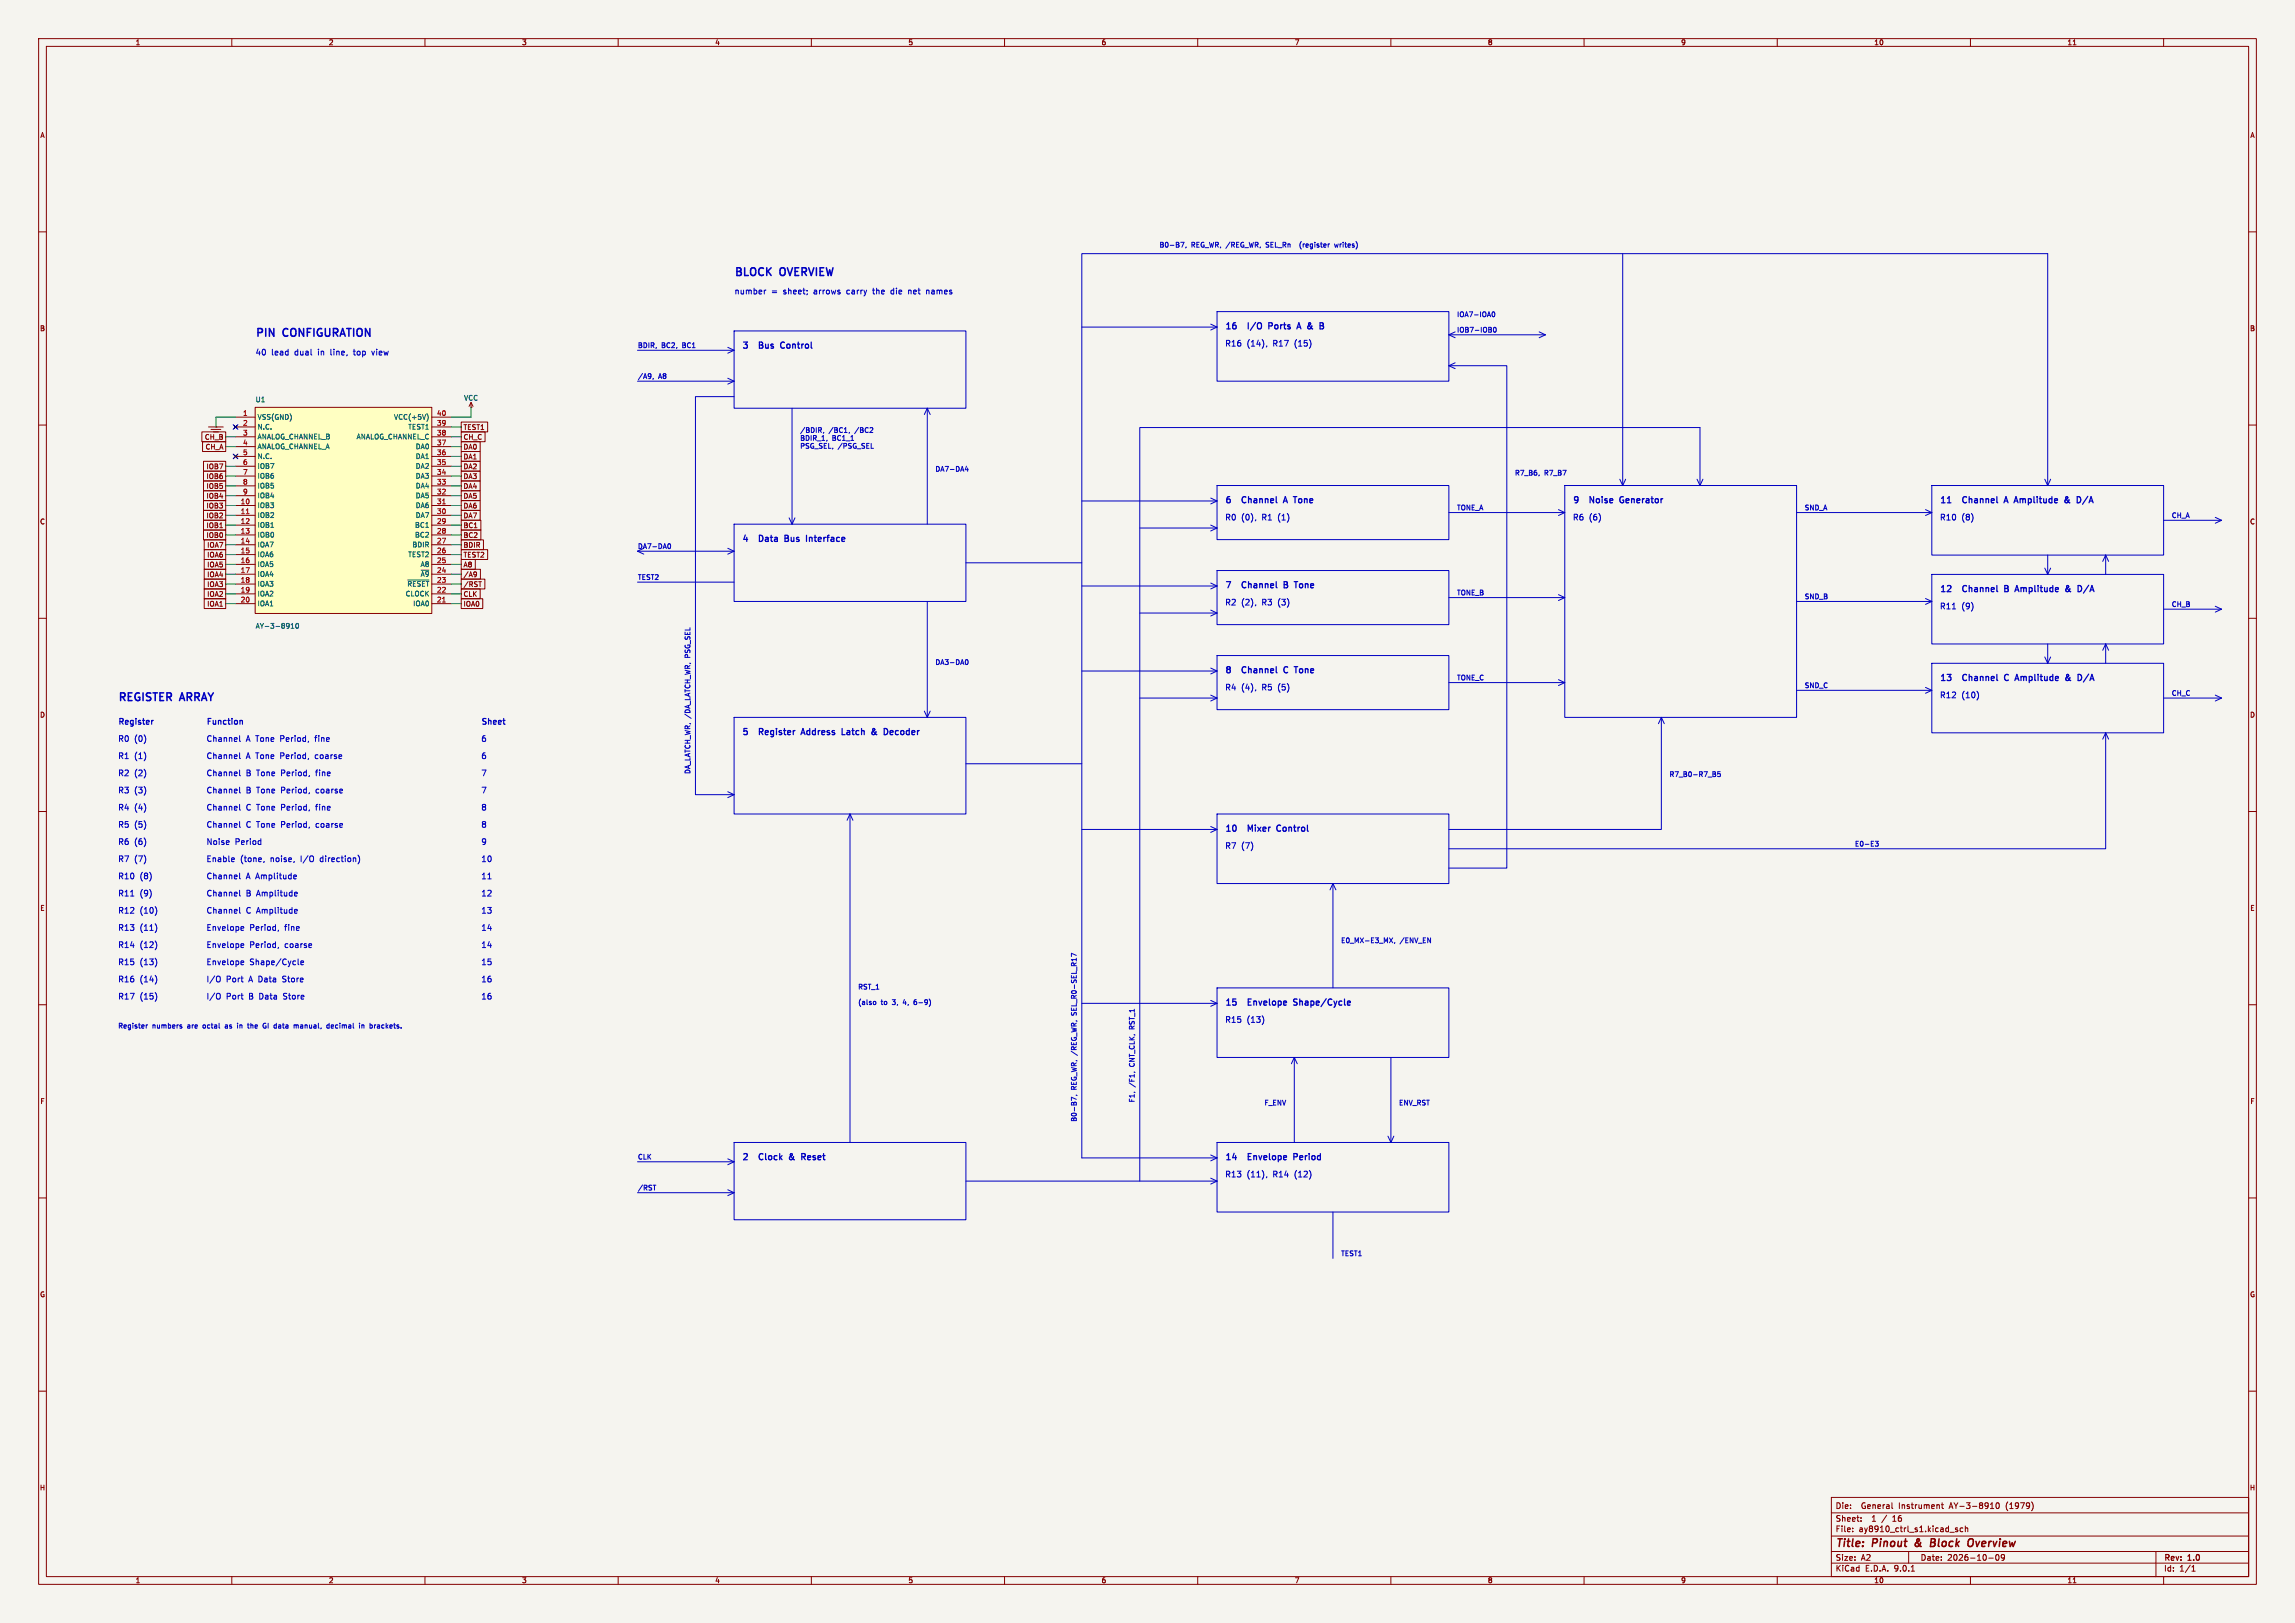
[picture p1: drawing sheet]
<svg xmlns="http://www.w3.org/2000/svg" width="594mm" height="420mm" viewBox="0 0 594 420" stroke-linecap="round" stroke-linejoin="round" font-family="sans-serif">
<defs><g id="words">
<g font-size="2.8" fill="#0000c2">
<text x="190" y="72">BLOCK</text>
<text x="202" y="72">OVERVIEW</text>
<text x="66" y="87.7">PIN</text>
<text x="73.4" y="87.7">CONFIGURATION</text>
<text x="30.5" y="182">REGISTER</text>
<text x="46.8" y="182">ARRAY</text>
</g>
<g font-size="2.8" fill="#840000">
<text x="475" y="400.9">Title:</text>
<text x="484.7" y="400.9">Pinout</text>
<text x="496.5" y="400.9">&amp;</text>
<text x="501.3" y="400.9">Block</text>
<text x="511.8" y="400.9">Overview</text>
</g>
<g font-size="2.2" fill="#0000c2">
<text x="317" y="85.7">16</text>
<text x="323.8" y="85.7">I/O</text>
<text x="329.7" y="85.7">Ports</text>
<text x="337.8" y="85.7">A</text>
<text x="341.1" y="85.7">&amp;</text>
<text x="192" y="90.7">3</text>
<text x="197.2" y="90.7">Bus</text>
<text x="203.4" y="90.7">Control</text>
<text x="317" y="130.7">6</text>
<text x="322.2" y="130.7">Channel</text>
<text x="333.7" y="130.7">A</text>
<text x="336.9" y="130.7">Tone</text>
<text x="407" y="130.7">9</text>
<text x="412.2" y="130.7">Noise</text>
<text x="420.7" y="130.7">Generator</text>
<text x="502" y="130.7">11</text>
<text x="508.8" y="130.7">Channel</text>
<text x="520.2" y="130.7">A</text>
<text x="523.5" y="130.7">Amplitude</text>
<text x="537" y="130.7">&amp;</text>
<text x="540.9" y="130.7">D/A</text>
<text x="192" y="140.7">4</text>
<text x="197.2" y="140.7">Data</text>
<text x="204.5" y="140.7">Bus</text>
<text x="210.7" y="140.7">Interface</text>
<text x="317" y="152.7">7</text>
<text x="322.2" y="152.7">Channel</text>
<text x="333.7" y="152.7">B</text>
<text x="337.2" y="152.7">Tone</text>
<text x="502" y="153.7">12</text>
<text x="508.8" y="153.7">Channel</text>
<text x="520.2" y="153.7">B</text>
<text x="523.7" y="153.7">Amplitude</text>
<text x="537.3" y="153.7">&amp;</text>
<text x="541.1" y="153.7">D/A</text>
<text x="317" y="174.7">8</text>
<text x="322.2" y="174.7">Channel</text>
<text x="333.7" y="174.7">C</text>
<text x="337.2" y="174.7">Tone</text>
<text x="502" y="176.7">13</text>
<text x="508.8" y="176.7">Channel</text>
<text x="520.2" y="176.7">C</text>
<text x="523.7" y="176.7">Amplitude</text>
<text x="537.3" y="176.7">&amp;</text>
<text x="541.1" y="176.7">D/A</text>
<text x="192" y="190.7">5</text>
<text x="197.2" y="190.7">Register</text>
<text x="208.9" y="190.7">Address</text>
<text x="219.9" y="190.7">Latch</text>
<text x="228.3" y="190.7">&amp;</text>
<text x="232.1" y="190.7">Decoder</text>
<text x="317" y="215.7">10</text>
<text x="323.8" y="215.7">Mixer</text>
<text x="331.9" y="215.7">Control</text>
<text x="317" y="260.7">15</text>
<text x="323.8" y="260.7">Envelope</text>
<text x="336.2" y="260.7">Shape/Cycle</text>
<text x="192" y="300.7">2</text>
<text x="197.2" y="300.7">Clock</text>
<text x="205.7" y="300.7">&amp;</text>
<text x="209.5" y="300.7">Reset</text>
<text x="317" y="300.7">14</text>
<text x="323.8" y="300.7">Envelope</text>
<text x="336.2" y="300.7">Period</text>
</g>
<g font-size="2.1" fill="#0000c2">
<text x="190" y="76.4">number</text>
<text x="199.6" y="76.4">=</text>
<text x="202.7" y="76.4">sheet;</text>
<text x="210.8" y="76.4">arrows</text>
<text x="219.4" y="76.4">carry</text>
<text x="226.4" y="76.4">the</text>
<text x="231.2" y="76.4">die</text>
<text x="235.8" y="76.4">net</text>
<text x="240.6" y="76.4">names</text>
<text x="317" y="89.9">R16</text>
<text x="322.7" y="89.9">(14),</text>
<text x="329.5" y="89.9">R17</text>
<text x="335.2" y="89.9">(15)</text>
<text x="66" y="92.2">40</text>
<text x="70.2" y="92.2">lead</text>
<text x="76.3" y="92.2">dual</text>
<text x="82.4" y="92.2">in</text>
<text x="85.8" y="92.2">line,</text>
<text x="92" y="92.2">top</text>
<text x="96.8" y="92.2">view</text>
<text x="317" y="134.9">R0</text>
<text x="321.2" y="134.9">(0),</text>
<text x="326.7" y="134.9">R1</text>
<text x="330.9" y="134.9">(1)</text>
<text x="407" y="134.9">R6</text>
<text x="411.2" y="134.9">(6)</text>
<text x="502" y="134.9">R10</text>
<text x="507.7" y="134.9">(8)</text>
<text x="317" y="156.9">R2</text>
<text x="321.2" y="156.9">(2),</text>
<text x="326.7" y="156.9">R3</text>
<text x="330.9" y="156.9">(3)</text>
<text x="502" y="157.9">R11</text>
<text x="507.7" y="157.9">(9)</text>
<text x="317" y="178.9">R4</text>
<text x="321.2" y="178.9">(4),</text>
<text x="326.7" y="178.9">R5</text>
<text x="330.9" y="178.9">(5)</text>
<text x="502" y="180.9">R12</text>
<text x="507.7" y="180.9">(10)</text>
<text x="30.5" y="187.9">Register</text>
<text x="53.3" y="187.9">Function</text>
<text x="124.5" y="187.9">Sheet</text>
<text x="30.5" y="196.6">R1</text>
<text x="30.5" y="192.2">R0</text>
<text x="34.7" y="196.6">(1)</text>
<text x="34.7" y="192.2">(0)</text>
<text x="53.3" y="196.6">Channel</text>
<text x="53.3" y="192.2">Channel</text>
<text x="63.6" y="196.6">A Tone</text>
<text x="63.6" y="192.2">A Tone</text>
<text x="72.7" y="196.6">Period,</text>
<text x="72.7" y="192.2">Period,</text>
<text x="81.8" y="196.6">coarse</text>
<text x="81.8" y="192.2">fine</text>
<text x="124.5" y="196.6">6</text>
<text x="124.5" y="192.2">6</text>
<text x="30.5" y="201.1">R2</text>
<text x="34.7" y="201.1">(2)</text>
<text x="53.3" y="201.1">Channel</text>
<text x="63.6" y="201.1">B Tone</text>
<text x="72.9" y="201.1">Period,</text>
<text x="82" y="201.1">fine</text>
<text x="124.5" y="201.1">7</text>
<text x="30.5" y="209.9">R4</text>
<text x="30.5" y="205.5">R3</text>
<text x="34.7" y="209.9">(4)</text>
<text x="34.7" y="205.5">(3)</text>
<text x="53.3" y="209.9">Channel</text>
<text x="53.3" y="205.5">Channel</text>
<text x="63.6" y="209.9">C Tone</text>
<text x="63.6" y="205.5">B Tone</text>
<text x="72.9" y="209.9">Period,</text>
<text x="72.9" y="205.5">Period,</text>
<text x="82" y="209.9">fine</text>
<text x="82" y="205.5">coarse</text>
<text x="124.5" y="209.9">8</text>
<text x="124.5" y="205.5">7</text>
<text x="30.5" y="214.4">R5</text>
<text x="34.7" y="214.4">(5)</text>
<text x="53.3" y="214.4">Channel</text>
<text x="63.6" y="214.4">C Tone</text>
<text x="72.9" y="214.4">Period,</text>
<text x="82" y="214.4">coarse</text>
<text x="124.5" y="214.4">8</text>
<text x="30.5" y="218.8">R6</text>
<text x="34.7" y="218.8">(6)</text>
<text x="53.3" y="218.8">Noise</text>
<text x="60.8" y="218.8">Period</text>
<text x="124.5" y="218.8">9</text>
<text x="317" y="219.9">R7</text>
<text x="321.2" y="219.9">(7)</text>
<text x="30.5" y="227.7">R10</text>
<text x="30.5" y="223.3">R7</text>
<text x="34.7" y="223.3">(7)</text>
<text x="36.1" y="227.7">(8)</text>
<text x="53.3" y="227.7">Channel</text>
<text x="53.3" y="223.3">Enable</text>
<text x="62.1" y="223.3">(tone,</text>
<text x="63.6" y="227.7">A Amplitude</text>
<text x="70" y="223.3">noise,</text>
<text x="78" y="223.3">I/O</text>
<text x="83.1" y="223.3">direction)</text>
<text x="124.5" y="227.7">11</text>
<text x="124.5" y="223.3">10</text>
<text x="30.5" y="232.2">R11</text>
<text x="36.1" y="232.2">(9)</text>
<text x="53.3" y="232.2">Channel</text>
<text x="63.6" y="232.2">B Amplitude</text>
<text x="124.5" y="232.2">12</text>
<text x="30.5" y="236.6">R12</text>
<text x="36.1" y="236.6">(10)</text>
<text x="53.3" y="236.6">Channel</text>
<text x="63.6" y="236.6">C Amplitude</text>
<text x="124.5" y="236.6">13</text>
<text x="30.5" y="245.5">R14</text>
<text x="30.5" y="241.1">R13</text>
<text x="36.1" y="245.5">(12)</text>
<text x="36.1" y="241.1">(11)</text>
<text x="53.3" y="245.5">Envelope</text>
<text x="53.3" y="241.1">Envelope</text>
<text x="64.6" y="245.5">Period,</text>
<text x="64.6" y="241.1">Period,</text>
<text x="73.7" y="245.5">coarse</text>
<text x="73.7" y="241.1">fine</text>
<text x="124.5" y="245.5">14</text>
<text x="124.5" y="241.1">14</text>
<text x="30.5" y="249.9">R15</text>
<text x="36.1" y="249.9">(13)</text>
<text x="53.3" y="249.9">Envelope</text>
<text x="64.6" y="249.9">Shape/Cycle</text>
<text x="124.5" y="249.9">15</text>
<text x="30.5" y="254.4">R16</text>
<text x="36.1" y="254.4">(14)</text>
<text x="53.3" y="254.4">I/O</text>
<text x="58.5" y="254.4">Port</text>
<text x="64.4" y="254.4">A Data</text>
<text x="73.4" y="254.4">Store</text>
<text x="124.5" y="254.4">16</text>
<text x="30.5" y="258.8">R17</text>
<text x="36.1" y="258.8">(15)</text>
<text x="53.3" y="258.8">I/O</text>
<text x="58.5" y="258.8">Port</text>
<text x="64.4" y="258.8">B Data</text>
<text x="73.6" y="258.8">Store</text>
<text x="124.5" y="258.8">16</text>
<text x="317" y="264.9">R15</text>
<text x="322.7" y="264.9">(13)</text>
<text x="317" y="304.9">R13</text>
<text x="322.7" y="304.9">(11),</text>
<text x="329.5" y="304.9">R14</text>
<text x="335.2" y="304.9">(12)</text>
</g>
<g font-size="2.1" fill="#840000">
<text x="475" y="394">Sheet:</text>
<text x="475" y="390.7">Die:</text>
<text x="481.8" y="390.7">General</text>
<text x="484.5" y="394">1</text>
<text x="487.3" y="394">/</text>
<text x="490.1" y="394">16</text>
<text x="491.6" y="390.7">Instrument</text>
<text x="504.8" y="390.7">AY-3-8910</text>
<text x="519.6" y="390.7">(1979)</text>
<text x="475" y="396.7">File:</text>
<text x="481.1" y="396.7">ay8910_ctrl_s1.kicad_sch</text>
<text x="475" y="406.9">KiCad</text>
<text x="475" y="404.1">Size:</text>
<text x="481.7" y="404.1">A2</text>
<text x="482.7" y="406.9">E.D.A.</text>
<text x="490.3" y="406.9">9.0.1</text>
<text x="497" y="404.1">Date:</text>
<text x="504" y="404.1">2026-10-09</text>
<text x="560" y="404.3">Rev:</text>
<text x="560" y="406.9">Id:</text>
<text x="564.1" y="406.9">1/1</text>
<text x="566.4" y="404.3">1.0</text>
</g>
<g font-size="1.8" fill="#840000">
<text x="35" y="11.9">1</text>
<text x="85" y="11.9">2</text>
<text x="135" y="11.9">3</text>
<text x="185" y="11.9">4</text>
<text x="235" y="11.9">5</text>
<text x="285" y="11.9">6</text>
<text x="335" y="11.9">7</text>
<text x="385" y="11.9">8</text>
<text x="435" y="11.9">9</text>
<text x="485" y="11.9">10</text>
<text x="535" y="11.9">11</text>
<text x="10.3" y="35.9">A</text>
<text x="582.3" y="35.9">A</text>
<text x="10.3" y="85.9">B</text>
<text x="582.3" y="85.9">B</text>
<text x="52.9" y="114">CH_B</text>
<text x="119.9" y="111.4">TEST1</text>
<text x="119.9" y="114">CH_C</text>
<text x="53.1" y="116.5">CH_A</text>
<text x="119.9" y="116.5">DA0</text>
<text x="119.9" y="119.1">DA1</text>
<text x="53.3" y="121.6">IOB7</text>
<text x="53.3" y="124.1">IOB6</text>
<text x="119.9" y="124.1">DA3</text>
<text x="119.9" y="121.6">DA2</text>
<text x="53.3" y="126.7">IOB5</text>
<text x="53.3" y="129.2">IOB4</text>
<text x="53.3" y="131.8">IOB3</text>
<text x="119.9" y="131.8">DA6</text>
<text x="119.9" y="129.2">DA5</text>
<text x="119.9" y="126.7">DA4</text>
<text x="10.3" y="135.9">C</text>
<text x="53.3" y="134.3">IOB2</text>
<text x="53.3" y="136.8">IOB1</text>
<text x="119.9" y="136.8">BC1</text>
<text x="119.9" y="134.3">DA7</text>
<text x="582.3" y="135.9">C</text>
<text x="53.3" y="139.4">IOB0</text>
<text x="53.5" y="141.9">IOA7</text>
<text x="119.9" y="139.4">BC2</text>
<text x="119.9" y="141.9">BDIR</text>
<text x="53.5" y="144.5">IOA6</text>
<text x="53.5" y="147">IOA5</text>
<text x="53.5" y="149.5">IOA4</text>
<text x="119.9" y="147">A8</text>
<text x="119.9" y="144.5">TEST2</text>
<text x="119.9" y="149.5">/A9</text>
<text x="53.5" y="152.1">IOA3</text>
<text x="53.5" y="154.6">IOA2</text>
<text x="119.9" y="154.6">CLK</text>
<text x="119.9" y="152.1">/RST</text>
<text x="53.5" y="157.2">IOA1</text>
<text x="119.9" y="157.2">IOA0</text>
<text x="10.3" y="185.9">D</text>
<text x="582.3" y="185.9">D</text>
<text x="10.3" y="235.9">E</text>
<text x="582.3" y="235.9">E</text>
<text x="10.3" y="285.9">F</text>
<text x="582.3" y="285.9">F</text>
<text x="10.3" y="335.9">G</text>
<text x="582.3" y="335.9">G</text>
<text x="10.2" y="385.9">H</text>
<text x="582.2" y="385.9">H</text>
<text x="35" y="409.9">1</text>
<text x="85" y="409.9">2</text>
<text x="135" y="409.9">3</text>
<text x="185" y="409.9">4</text>
<text x="235" y="409.9">5</text>
<text x="285" y="409.9">6</text>
<text x="335" y="409.9">7</text>
<text x="385" y="409.9">8</text>
<text x="435" y="409.9">9</text>
<text x="485" y="409.9">10</text>
<text x="535" y="409.9">11</text>
</g>
<g font-size="1.8" fill="#0000c2">
<text x="300" y="64.3">B0-B7,</text>
<text x="308.3" y="64.3">REG_WR, /REG_WR,</text>
<text x="327.9" y="64.3">SEL_Rn</text>
<text x="337.1" y="64.3">(register</text>
<text x="346.3" y="64.3">writes)</text>
<text x="377" y="82.3">IOA7-IOA0</text>
<text x="377" y="86.3">IOB7-IOB0</text>
<text x="165" y="90.3">BDIR,</text>
<text x="171.2" y="90.3">BC2,</text>
<text x="176.7" y="90.3">BC1</text>
<text x="165" y="98.3">/A9,</text>
<text x="170.4" y="98.3">A8</text>
<text x="207" y="112.2">/BDIR,</text>
<text x="214.5" y="112.2">/BC1,</text>
<text x="221.4" y="112.2">/BC2</text>
<text x="207" y="114.3">BDIR_1,</text>
<text x="207" y="116.3">PSG_SEL,</text>
<text x="215.4" y="114.3">BC1_1</text>
<text x="216.9" y="116.3">/PSG_SEL</text>
<text x="242" y="122.3">DA7-DA4</text>
<text x="392" y="123.3">R7_B6,</text>
<text x="399.7" y="123.3">R7_B7</text>
<text x="377" y="132.3">TONE_A</text>
<text x="467" y="132.3">SND_A</text>
<text x="562" y="134.3">CH_A</text>
<text x="165" y="142.3">DA7-DA0</text>
<text x="165" y="150.3">TEST2</text>
<text x="377" y="154.3">TONE_B</text>
<text x="467" y="155.3">SND_B</text>
<text x="562" y="157.3">CH_B</text>
<text x="178.9" y="170.1" transform="rotate(-90 178.9 170.1)">PSG_SEL</text>
<text x="242" y="172.3">DA3-DA0</text>
<text x="377" y="176.3">TONE_C</text>
<text x="467" y="178.3">SND_C</text>
<text x="562" y="180.3">CH_C</text>
<text x="178.9" y="200.4" transform="rotate(-90 178.9 200.4)">DA_LATCH_WR, /DA_LATCH_WR,</text>
<text x="432" y="201.3">R7_B0-R7_B5</text>
<text x="480" y="219.3">E0-E3</text>
<text x="347" y="244.3">E0_MX-E3_MX,</text>
<text x="362.3" y="244.3">/ENV_EN</text>
<text x="222" y="256.3">RST_1</text>
<text x="222" y="260.3">(also</text>
<text x="228" y="260.3">to</text>
<text x="231.1" y="260.3">3,</text>
<text x="234" y="260.3">4,</text>
<text x="237" y="260.3">6-9)</text>
<text x="278.9" y="262.4" transform="rotate(-90 278.9 262.4)">SEL_R0-SEL_R17</text>
<text x="30.5" y="266.3">Register</text>
<text x="39.4" y="266.3">numbers</text>
<text x="48.6" y="266.3">are</text>
<text x="52.8" y="266.3">octal</text>
<text x="58.7" y="266.3">as</text>
<text x="62.1" y="266.3">in</text>
<text x="65" y="266.3">the</text>
<text x="69.2" y="266.3">GI data</text>
<text x="77.5" y="266.3">manual,</text>
<text x="86.3" y="266.3">decimal</text>
<text x="94.9" y="266.3">in</text>
<text x="97.8" y="266.3">brackets.</text>
<text x="293.9" y="266" transform="rotate(-90 293.9 266)">RST_1</text>
<text x="293.9" y="275.9" transform="rotate(-90 293.9 275.9)">CNT_CLK,</text>
<text x="293.9" y="281.3" transform="rotate(-90 293.9 281.3)">/F1,</text>
<text x="278.9" y="282.1" transform="rotate(-90 278.9 282.1)">REG_WR, /REG_WR,</text>
<text x="293.9" y="285.4" transform="rotate(-90 293.9 285.4)">F1,</text>
<text x="327.2" y="286.3">F_ENV</text>
<text x="362" y="286.3">ENV_RST</text>
<text x="278.9" y="290.4" transform="rotate(-90 278.9 290.4)">B0-B7,</text>
<text x="165" y="300.3">CLK</text>
<text x="165" y="308.3">/RST</text>
<text x="347" y="325.3">TEST1</text>
</g>
<g font-size="1.8" fill="#a90000">
<text x="62.8" y="107.7">1</text>
<text x="113" y="107.7">40</text>
<text x="62.8" y="110.2">2</text>
<text x="62.8" y="112.8">3</text>
<text x="113" y="110.2">39</text>
<text x="113" y="112.8">38</text>
<text x="62.8" y="115.3">4</text>
<text x="62.8" y="117.9">5</text>
<text x="113" y="115.3">37</text>
<text x="113" y="117.9">36</text>
<text x="62.8" y="120.4">6</text>
<text x="62.8" y="122.9">7</text>
<text x="62.8" y="125.5">8</text>
<text x="113" y="120.4">35</text>
<text x="113" y="122.9">34</text>
<text x="113" y="125.5">33</text>
<text x="62.2" y="130.6">10</text>
<text x="62.8" y="128">9</text>
<text x="113" y="128">32</text>
<text x="113" y="130.6">31</text>
<text x="62.2" y="133.1">11</text>
<text x="62.2" y="135.6">12</text>
<text x="113" y="133.1">30</text>
<text x="113" y="135.6">29</text>
<text x="62.2" y="138.2">13</text>
<text x="62.2" y="140.7">14</text>
<text x="62.2" y="143.3">15</text>
<text x="113" y="138.2">28</text>
<text x="113" y="140.7">27</text>
<text x="113" y="143.3">26</text>
<text x="62.2" y="145.8">16</text>
<text x="62.2" y="148.3">17</text>
<text x="113" y="145.8">25</text>
<text x="113" y="148.3">24</text>
<text x="62.2" y="150.9">18</text>
<text x="62.2" y="153.4">19</text>
<text x="62.2" y="156">20</text>
<text x="113" y="150.9">23</text>
<text x="113" y="153.4">22</text>
<text x="113" y="156">21</text>
</g>
<g font-size="1.8" fill="#006464">
<text x="66" y="104.3">U1</text>
<text x="120" y="103.9">VCC</text>
<text x="66.5" y="108.8">VSS(GND)</text>
<text x="66.5" y="111.4">N.C.</text>
<text x="66.5" y="113.9">ANALOG_CHANNEL_B</text>
<text x="92.2" y="113.9">ANALOG_CHANNEL_C</text>
<text x="101.9" y="108.8">VCC(+5V)</text>
<text x="105.5" y="111.4">TEST1</text>
<text x="66.5" y="116.4">ANALOG_CHANNEL_A</text>
<text x="66.5" y="119">N.C.</text>
<text x="107.5" y="116.4">DA0</text>
<text x="107.5" y="119">DA1</text>
<text x="66.5" y="121.5">IOB7</text>
<text x="66.5" y="124.1">IOB6</text>
<text x="107.5" y="121.5">DA2</text>
<text x="107.5" y="124.1">DA3</text>
<text x="66.5" y="126.6">IOB5</text>
<text x="66.5" y="129.1">IOB4</text>
<text x="66.5" y="131.7">IOB3</text>
<text x="107.5" y="126.6">DA4</text>
<text x="107.5" y="129.1">DA5</text>
<text x="107.5" y="131.7">DA6</text>
<text x="66.5" y="134.2">IOB2</text>
<text x="66.5" y="136.8">IOB1</text>
<text x="107.3" y="136.8">BC1</text>
<text x="107.5" y="134.2">DA7</text>
<text x="66.5" y="139.3">IOB0</text>
<text x="66.5" y="141.8">IOA7</text>
<text x="106.6" y="141.8">BDIR</text>
<text x="107.3" y="139.3">BC2</text>
<text x="66.5" y="144.4">IOA6</text>
<text x="66.5" y="146.9">IOA5</text>
<text x="66.5" y="149.5">IOA4</text>
<text x="105.5" y="144.4">TEST2</text>
<text x="108.8" y="146.9">A8</text>
<text x="108.8" y="149.5">~{A9}</text>
<text x="66.5" y="152">IOA3</text>
<text x="66.5" y="154.5">IOA2</text>
<text x="104.9" y="154.5">CLOCK</text>
<text x="105.3" y="152">~{RESET}</text>
<text x="66.5" y="157.1">IOA1</text>
<text x="106.8" y="157.1">IOA0</text>
<text x="66" y="162.9">AY-3-8910</text>
</g>
</g></defs>
<path d="M0 0h594v420h-594z" fill="#f5f4ef" stroke="#f5f4ef" stroke-width=".26"/>
<g fill="none" stroke="#840000" stroke-width=".26">
<path d="M10 10h574v400h-574zM12 12h570v396h-570zM60 10v2M110 10v2M160 10v2M210 10v2M260 10v2M310 10v2M360 10v2M410 10v2M460 10v2M510 10v2"/>
<path d="M536.6 11.6h.7M560 10v2M10 60h2M582 60h2M10 110h2M582 110h2M10 160h2M582 160h2M10 210h2M582 210h2M10 260h2M582 260h2"/>
<path d="M10 310h2M582 310h2M10 360h2M582 360h2M474 387.5h108v20.5h-108zM474 397.5h108M474 391.5h108M479.5 396.2v.2M479.5 395.4v.2M481.7 393.5v.2M481.7 392.7v.2M489.7 390.3l.2 .1"/>
<path d="M502.5 389.4h.5M502.7 388.9v1.3l.3 .2M504.7 396.5h1.1M506.7 395.4h-.4l-.2 .2 .1 .2 .5 .1v.4h-.6M508 395.4h-.4l-.3 .3 .2 .6h.5M508.7 395.5l.5-.1 .1 1M508.7 394.9v1.5M515.2 390.4h.8M515.5 389.1l.1-.2v1.5M516.7 389l.3-.1a.8 .8 0 0 1 .5 .7 .8 .8 0 0 1-.5 .8l-.4-.6zM526.2 389.3v1M60 408v2"/>
<path d="M110 408v2M160 408v2M210 408v2M260 408v2M310 408v2M360 408v2M410 408v2M460 408v2M474 404.5h108M474 401.5h108M494 401.5v3M494.7 406.6h.8"/>
<path d="M510 408v2M514.7 403.2h1.2M516.7 402.4l.2-.1a.8 .8 0 0 1 .5 .7 .8 .8 0 0 1-.5 .8l-.4-.6zM518.8 402.9l-.3 .3-.4-.1-.1-.7 .5-.1 .3 .3-.1 .8-.2 .3-.4 .1M536.6 409.6h.7M558 401.5v6.5M560 408v2M567.3 406.6h.9M567.3 405.5l.4-.4v1.5"/>
</g>
<path d="M495.8 399.3l-.1 .5 .1 .3M499.8 399.1h.6M500.4 399.1l.3 .1M500.6 398.2h-.7l-.3 2 1-.1M500.6 399.1h-.2M510 398.2l.5 .1a1.36 1.36 0 0 1-.4 1.9" fill="none" stroke="#840000" stroke-width=".4"/>
<path d="M66 105.4h45.8v53.4h-45.8z" fill="#ffffc2"/>
<g fill="none" stroke="#840000" stroke-width=".26">
<path d="M52.2 111.8h6.2v2.5h-6.2zM52.4 114.3h6v2.5h-6zM52.7 119.4h5.7v2.5h-5.7zM54 110.5h3.8M54.6 111.1h2.5M55.2 111.8h1.3M55.9 110.5h.1M60.6 110.1l.7 .8M60.6 117.7l.7 .8M61 108h5M61 110.5h5M61 113h5"/>
<path d="M61 115.6h5M61 118.1h5M61.3 110.1l-.7 .8M61.3 117.7l-.7 .8M66 105.4h45.8v53.4h-45.8zM111.8 108h5M111.8 110.5h5M111.8 113h5M111.8 115.6h5M111.8 118.1h5M119.4 114.3h4.9v2.5h-4.9zM119.4 109.2h6.8v2.6h-6.8z"/>
<path d="M119.4 119.4h4.9v2.5h-4.9zM119.4 116.8h4.9v2.6h-4.9zM119.4 111.8h6.2v2.5h-6.2zM121.4 105.2l.5-1.1 .5 1.1M121.9 105.4h.1M121.9 104.1v1.3M52.7 121.9h5.7v2.6h-5.7zM52.7 124.5h5.7v2.5h-5.7zM52.7 127h5.7v2.5h-5.7zM52.7 132.1h5.7v2.5h-5.7zM52.7 129.5h5.7v2.6h-5.7zM52.7 134.6h5.7v2.6h-5.7z"/>
<path d="M52.7 137.2h5.7v2.5h-5.7zM52.9 139.7h5.5v2.5h-5.5zM61 120.7h5M61 123.2h5M61 125.7h5M61 128.3h5M61 130.8h5M61 133.4h5M61 135.9h5M61 138.4h5M111.8 120.7h5M111.8 123.2h5"/>
<path d="M111.8 125.7h5M111.8 128.3h5M111.8 130.8h5M111.8 133.4h5M111.8 135.9h5M111.8 138.4h5M119.4 137.2h5.1v2.5h-5.1zM119.4 134.6h5.1v2.6h-5.1zM119.4 121.9h4.9v2.6h-4.9zM119.4 139.7h5.7v2.5h-5.7zM119.4 132.1h4.9v2.5h-4.9zM119.4 129.5h4.9v2.6h-4.9z"/>
<path d="M119.4 127h4.9v2.5h-4.9zM119.4 124.5h4.9v2.5h-4.9zM52.9 142.2h5.5v2.6h-5.5zM52.9 144.8h5.5v2.5h-5.5zM52.9 147.3h5.5v2.6h-5.5zM52.9 149.9h5.5v2.5h-5.5zM52.9 152.4h5.5v2.5h-5.5zM52.9 154.9h5.5v2.6h-5.5zM61 141h5M61 143.5h5M61 146.1h5M61 148.6h5"/>
<path d="M61 151.1h5M61 153.7h5M61 156.2h5M111.8 141h5M111.8 143.5h5M111.8 146.1h5M111.8 148.6h5M111.8 151.1h5M111.8 153.7h5M111.8 156.2h5M119.4 152.4h4.9v2.5h-4.9zM119.4 149.9h6.1v2.5h-6.1z"/>
<path d="M119.4 144.8h3.6v2.5h-3.6zM119.4 142.2h6.8v2.6h-6.8zM119.4 154.9h5.5v2.6h-5.5zM119.4 147.3h4.9v2.6h-4.9zM122.9 148l.4 .2v.8l-.3 .3M123.3 148.5l-.4 .3M123.9 150.5h.7"/>
</g>
<path d="M63.7 132.9h.8M114.5 130.4h.8M114.5 155.8h.8" fill="none" stroke="#a90000" stroke-width=".26"/>
<path d="M110.5 107.1a1.46 1.46 0 0 1 0 1.9M105.5 150.1h5.5M75.3 162.6h.8M75.3 161.7l.4-.4v1.3M76.7 161.4l.2-.1a.62 .62 0 0 1 .4 .7 .62 .62 0 0 1-.6 .5l-.1-.4z" fill="none" stroke="#006464" stroke-width=".26"/>
<g fill="none" stroke="#0000c2" stroke-width=".26">
<path d="M197.8 75.1v1M198.2 75.1l-.4 .3M235.2 75.1v1M235.2 75.1v.1M239.8 75.1v1M240 75.1l-.2 .1M305.6 62.7h.9l-.6 1.3M307 63.9l-.1 .3M336.6 62.9v1.2M345.4 63.1l.2 .9 .3-.6M420 65.6v60M165 90.6h25"/>
<path d="M165 98.6h25M169.1 97.9l-.1 .3M188.4 89.9l1.6 .7M188.4 97.9l1.6 .7M190 85.6h60v20h-60zM190 90.6l-1.6 .8M190 98.6l-1.6 .8M280 84.6h35M313.4 83.9l1.6 .7M315 80.6h60v18h-60zM315 84.6l-1.6 .8M327.9 89.5l-.2 .3"/>
<path d="M375 94.6h15v130h-15M375 94.6l1.6 .8M375 86.6h25M375 86.6l1.6 .8M376.6 93.9l-1.6 .7M376.6 85.9l-1.6 .7M386.2 81.2l.3-.5a.62 .62 0 0 1 .4 .7 .62 .62 0 0 1-.5 .5l-.2-.4M386.7 84.8l.1-.1a.62 .62 0 0 1 .5 .7 .62 .62 0 0 1-.6 .5l-.2-.4zM398.4 85.9l1.6 .7M400 86.6l-1.6 .8M190 102.6h-10v103h10M205 105.6v30"/>
<path d="M213.2 111.9l-.1 .2M219.9 111.9l-.2 .2M225.5 116h.6M225.8 110.7v.5l-.7 .7h.8M240 105.6v30M240 105.6l.8 1.7M240 105.6l-.8 1.7M190 135.6h60v20h-60zM204.2 134l.8 1.6M205.8 134l-.8 1.6M250.1 120.6l-.3 .9h.8M250.4 121.1v.9"/>
<path d="M280 129.6h35M295 136.6h20M313.4 128.9l1.6 .7M313.4 135.9l1.6 .7M315 125.6h60v14h-60zM315 129.6l-1.6 .8M315 136.6l-1.6 .8M325 134.5l-.1 .3M375 132.6h30M398.4 122.9l-.1 .2M403.4 131.9l1.6 .7M405 125.6h60v60h-60z"/>
<path d="M405 132.6l-1.6 .8M419.2 124l.8 1.6M420.8 124l-.8 1.6M439.2 124l.8 1.6M440 125.6v-15h-145v195M440.8 124l-.8 1.6M465 132.6h35M498.4 131.9l1.6 .7M500 125.6h60v18h-60zM500 132.6l-1.6 .8M529.2 124l.8 1.6M530 125.6v-60h-250v234h35"/>
<path d="M530.8 124l-.8 1.6M560 134.6h15M573.4 133.9l1.6 .7M575 134.6l-1.6 .8M165 150.6h25M173 140.8l.1-.1a.62 .62 0 0 1 .5 .7 .62 .62 0 0 1-.6 .5v-.1M188.4 141.9l1.6 .7M190 142.6h-25l1.6 .8M190 142.6l-1.6 .8M240 155.6v30M250 145.6h30M280 151.6h35"/>
<path d="M295 158.6h20M313.4 157.9l1.6 .7M313.4 150.9l1.6 .7M315 147.6h60v14h-60zM315 158.6l-1.6 .8M315 151.6l-1.6 .8M325 156.5l-.1 .3M375 154.6h30M403.4 153.9l1.6 .7M405 154.6l-1.6 .8M465 155.6h35M498.4 154.9l1.6 .7"/>
<path d="M500 148.6h60v18h-60zM500 155.6l-1.6 .8M505.3 157.6h.9M529.2 147l.8 1.6M530 143.6v5M530.8 147l-.8 1.6M545 143.6l-.8 1.7M545 143.6l.8 1.7M545 143.6v5M560 157.6h15M573.4 156.9l1.6 .7M575 157.6l-1.6 .8"/>
<path d="M250 170.8l.1-.1a.62 .62 0 0 1 .5 .7 .62 .62 0 0 1-.6 .5v-.1M280 173.6h35M313.4 172.9l1.6 .7M313.4 179.9l1.6 .7M315 169.6h60v14h-60zM315 173.6l-1.6 .8M325 178.5l-.1 .3M375 176.6h30M403.4 175.9l1.6 .7M405 176.6l-1.6 .8M465 178.6h35M498.4 177.9l1.6 .7"/>
<path d="M500 171.6h60v18h-60zM500 178.6l-1.6 .8M512 179.3l.1 .6-.1 .8M529.2 170l.8 1.6M530 166.6v5M530.8 170l-.8 1.6M545 166.6l-.8 1.7M545 166.6v5M545 166.6l.8 1.7M573.4 179.9l1.6 .7M62 190.4v1.3l.2 .2M62 194.8v1.3l.2 .2"/>
<path d="M62 199.3v1.2l.2 .3M79.9 191.8l-.1 .2M79.9 196.2l-.1 .3M190 185.6h60v25h-60zM239.2 184l.8 1.6M240.8 184l-.8 1.6M250 197.6h30M295 180.6h20M315 180.6l-1.6 .8M430 185.6v29h-55M430 185.6l.8 1.7M430 185.6l-.8 1.7"/>
<path d="M443.9 199.8v.4M445.2 199.7h-.6v.6l.6-.1v.6h-.6M545 189.6v30h-170M545 189.6l-.8 1.7M545 189.6l.8 1.7M560 180.6h15M575 180.6l-1.6 .8M62 203.7v1.3l.2 .2M62 208.2v1.2l.2 .3M62 212.6v1.3l.2 .2M67.4 217.5l.1 .1M67.5 217v1.5"/>
<path d="M67.5 218.5h-.1M80.1 200.7l-.1 .2M80.1 205.1l-.1 .2M80.1 209.6l-.1 .2M80.1 214l-.1 .2M188.4 204.9l1.6 .7M190 205.6l-1.6 .8M220 210.6v85M220 210.6l.8 1.7M220 210.6l-.8 1.7M280 214.6h35M313.4 213.9l1.6 .7"/>
<path d="M315 210.6h60v18h-60zM315 214.6l-1.6 .8M443.8 200.3l.3 .2-.3 .5M485.4 217.7h.7l-.4 .5 .4 .1v.5l-.7 .1M33.8 231.9h.9M40.4 235l.2 .6-.2 .9M40.4 239.5l.2 .6-.2 .8M60.4 222l.3 .3-.8 .2M60.6 222.9l-.2 .1M62 234.8v1.3l.2 .2M62 225.9v1.3l.2 .2M62 230.4v1.3l.2 .2"/>
<path d="M62.6 239.8h.4l.1 .3-.7 .2M68.4 222.9l-.2 .3M76.1 227.4h.6M76.1 226.5l.4-.1 .2 .4-.7 .1M76.2 222.9l-.1 .2M76.3 236.2h.6M76.3 235.4l.4-.1 .2 .4-.7 .1M76.3 230.9h.4l.2 .3-.7 .2M76.3 231.8h.6M92.7 221.3a1.72 1.72 0 0 1 0 2.3M126.3 227.4h.8M345 228.6v27"/>
<path d="M345 228.6l-.8 1.7M345 228.6l.8 1.7M40.4 257.3l.2 .5-.2 .9M40.4 243.9l.2 .6-.2 .9M40.4 248.4l.2 .5-.2 .9M40.4 252.8l.2 .6-.2 .8M56.7 257l.3 .5-.1 .8-.2 .2M56.7 252.6l.3 .5-.1 .8-.2 .2M62.6 248.7h.4l.1 .3-.7 .2M62.6 244.2l.4 .1 .1 .3-.7 .1M63 249.6l-.4 .1M63 245.1l-.4 .1"/>
<path d="M63 240.7l-.4 .1M72.1 240.7l-.2 .3M72.1 245.1l-.2 .3M77.2 248.2v1.2l.2 .3M77.9 249.2l.7-.2-.1-.3h-.4l-.2 .2v.7h.6M80.6 244.3l.1 .3-.8 .1M226.3 259.1l.4 .3-.1 .4-.3 .2M240.7 258.8l.1 .6-.1 .8M278.6 247.2l-1.3-.5v.8M280 259.6h35M313.4 258.9l1.6 .7M315 255.6h60v18h-60z"/>
<path d="M315 259.6l-1.6 .8M359.6 242.7l.9 1.3M360.5 242.7l-.9 1.3M361 243.9l-.1 .3M37.8 265.2v.9M38.2 265.2l-.4 .3M46.7 265.2l.3 .1M46.7 265.6l.4 .3-.4 .2M61.5 264.8v.1M61.5 265.2v.9M64 265.2h.5M64.2 264.8v1.1l.3 .2"/>
<path d="M68.6 265.5h.3M68.7 264.8a.61 .61 0 0 0-.6 .7 .61 .61 0 0 0 .7 .5M76.2 265.3l.3-.1 .2 .2M76.7 265.4v.7M77.1 265.3l-.3-.1-.1 .2M85.2 265.3l-.4-.1-.2 .3 .1 .5h.5M85.2 264.8v1.3M93.1 264.8v.1M93.1 265.2v.9M93.7 265.3h.4l.1 .8M93.7 265.2v.9M96.9 265.2v.9"/>
<path d="M97.3 265.2l-.4 .3M293.5 277.4l.3 .1M327 263.3l.1 .6-.1 .8M335 273.6l-.8 1.7M335 273.6l.8 1.7M335 273.6v22M360 273.6v22M188.4 299.9l1.6 .7M190 295.6h60v20h-60zM278.5 283.4l.3 .1M278.6 284.5l-1.3-.6v.9M313.4 298.9l1.6 .7"/>
<path d="M315 295.6h60v18h-60zM315 299.6l-1.6 .8M359.2 294l.8 1.6M360.8 294l-.8 1.6M165 300.6h25M165 308.6h25M169 306.7h.8M188.4 307.9l1.6 .7M190 300.6l-1.6 .8M190 308.6l-1.6 .8M250 305.6h65M313.4 304.9l1.6 .7"/>
<path d="M315 305.6l-1.6 .8M327.9 304.5l-.2 .3M345 313.6v12"/>
</g>
<g fill="none" stroke="#009600" stroke-width=".26">
<path d="M58.4 113h2.6M58.4 115.6h2.6M61 108h-5.1v2.5M116.8 113h2.6M116.8 110.5h2.6M116.8 115.6h2.6M116.8 118.1h2.6M121.9 105.4v2.6h-5.1M58.4 138.4h2.6M58.4 120.7h2.6M58.4 135.9h2.6M58.4 128.3h2.6"/>
<path d="M58.4 125.7h2.6M58.4 123.2h2.6M58.4 133.4h2.6M58.4 130.8h2.6M116.8 138.4h2.6M116.8 120.7h2.6M116.8 135.9h2.6M116.8 128.3h2.6M116.8 125.7h2.6M116.8 123.2h2.6M116.8 133.4h2.6M116.8 130.8h2.6"/>
<path d="M58.4 141h2.6M58.4 153.7h2.6M58.4 151.1h2.6M58.4 148.6h2.6M58.4 146.1h2.6M58.4 143.5h2.6M58.4 156.2h2.6M116.8 141h2.6M116.8 153.7h2.6M116.8 151.1h2.6M116.8 148.6h2.6M116.8 146.1h2.6"/>
<path d="M116.8 143.5h2.6M116.8 156.2h2.6"/>
</g>
<path d="M60.4 109.9l1.2 1.2M60.4 117.5l1.2 1.2M61.6 109.9l-1.2 1.2M61.6 117.5l-1.2 1.2" fill="none" stroke="#000084" stroke-width=".26"/>
<g fill="none" stroke="#0000c2" stroke-width=".32">
<path d="M196.6 89.3h.5M197.1 88.5h-.5v1.6h.6M202.1 89.7l.2 .3h.7M203 88.6h-.7l-.2 .3M323.1 83.5v1.6M329.2 83.6l-.8-.1v1.6M329.2 84.3l-.8 .1M335.6 85.1l.6-1.6 .5 1.6M335.8 84.7h.8M196.9 138.5h-.3v1.6h.3M203.2 139.3h.5M203.7 139.3l.2 .1"/>
<path d="M203.9 138.7l-.7-.2v1.6l.7-.1M203.9 139.1l-.2 .2M209.5 139v1.1M210.1 139.1l-.6 .1M321.6 128.7l-.1 .5 .1 .7M332.1 130.1l.6-1.6 .5 1.6M332.3 129.7h.8M336.3 129.1l-.2 .3 .2 .6M411.6 130.1v-1.6l.9 1.6M419.9 129.4h.3M420 128.5a.77 .77 0 0 0-.8 .9 .77 .77 0 0 0 1 .6M504 130.1h1"/>
<path d="M508.2 128.7l-.2 .5 .2 .7M518.7 130.1l.5-1.6 .5 1.6M518.8 129.7h.8M534.9 129.4l.8 .7M535 128.5l.2 .2-.2 .3M535.5 129.3l-.1 .4-.4 .4M540.4 128.4l-1.4 2.1M321.6 150.7l-.1 .5 .1 .7M332.4 151.3h.5M332.9 151.3l.2 .1M333.1 150.7l-.7-.2v1.6l.7-.1M333.1 151.1l-.2 .2"/>
<path d="M336.5 151.1l-.2 .3 .2 .6M508.2 151.7l-.2 .5 .2 .7M518.9 152.3h.5M519.4 152.3l.3 .1M519.7 151.7l-.8-.2v1.6l.8-.1M519.7 152.1l-.3 .2M522 151.5l.6 1.6M535.1 152.4l.9 .7M535.2 151.5l.2 .2-.1 .3M535.7 152.3v.4l-.5 .4M540.6 151.4l-1.4 2.1M321.6 172.7l-.1 .5 .1 .7"/>
<path d="M333.2 172.6a.75 .75 0 0 0-.9 .7 .75 .75 0 0 0 .9 .7M336.5 173.1l-.2 .3 .2 .6M508.2 174.7l-.2 .5 .2 .7M519.7 174.6a.75 .75 0 0 0-.9 .7 .75 .75 0 0 0 .9 .7M522 174.5l.6 1.6M535.1 175.4l.9 .7M535.2 174.5l.2 .2-.1 .3M535.7 175.3v.4l-.5 .4M540.6 174.4l-1.4 2.1M196.6 189.4h.6M197.2 188.5h-.6v1.6M207.3 190.1l.5-1.6 .6 1.6"/>
<path d="M207.4 189.7h.8M218 190.1h.7M219.4 189l-.1 .1M219.4 189.5l-.2 .2 .2 .4M226.5 189.8l.5 .3M226.7 189.3l-.3 .7M230.5 190h.6M230.5 189.1l.4-.1 .2 .4-.7 .2M323.6 214.7l-.5-1.2v1.6M331.4 213.6a.75 .75 0 0 0-.9 .7 .75 .75 0 0 0 .9 .7M323.1 259.3h.5M323.8 258.5h-.7v1.6h.7"/>
<path d="M335.7 258.6l-.6-.1-.3 .3 .2 .4 .6 .2M334.8 260h.8M196.6 298.7l-.1 .5 .1 .7M205 299l-.5 .4a.43 .43 0 0 0-.1 .6 .43 .43 0 0 0 .6 0M205 298.6h-.4v.3l.6 .9M207.5 298.5h.6l.3 .3-.1 .5-.8 .1M207.9 299.4l.5 .7M323.1 299.3h.5M323.8 298.5h-.7v1.6h.7M335.6 298.6l-.7-.1v1.6M335.6 299.3l-.7 .1"/>
</g>
<path d="M39.5 186.4h.2" fill="none" stroke="#0000c2" stroke-width=".3"/>
<use href="#words"/>
</svg>
